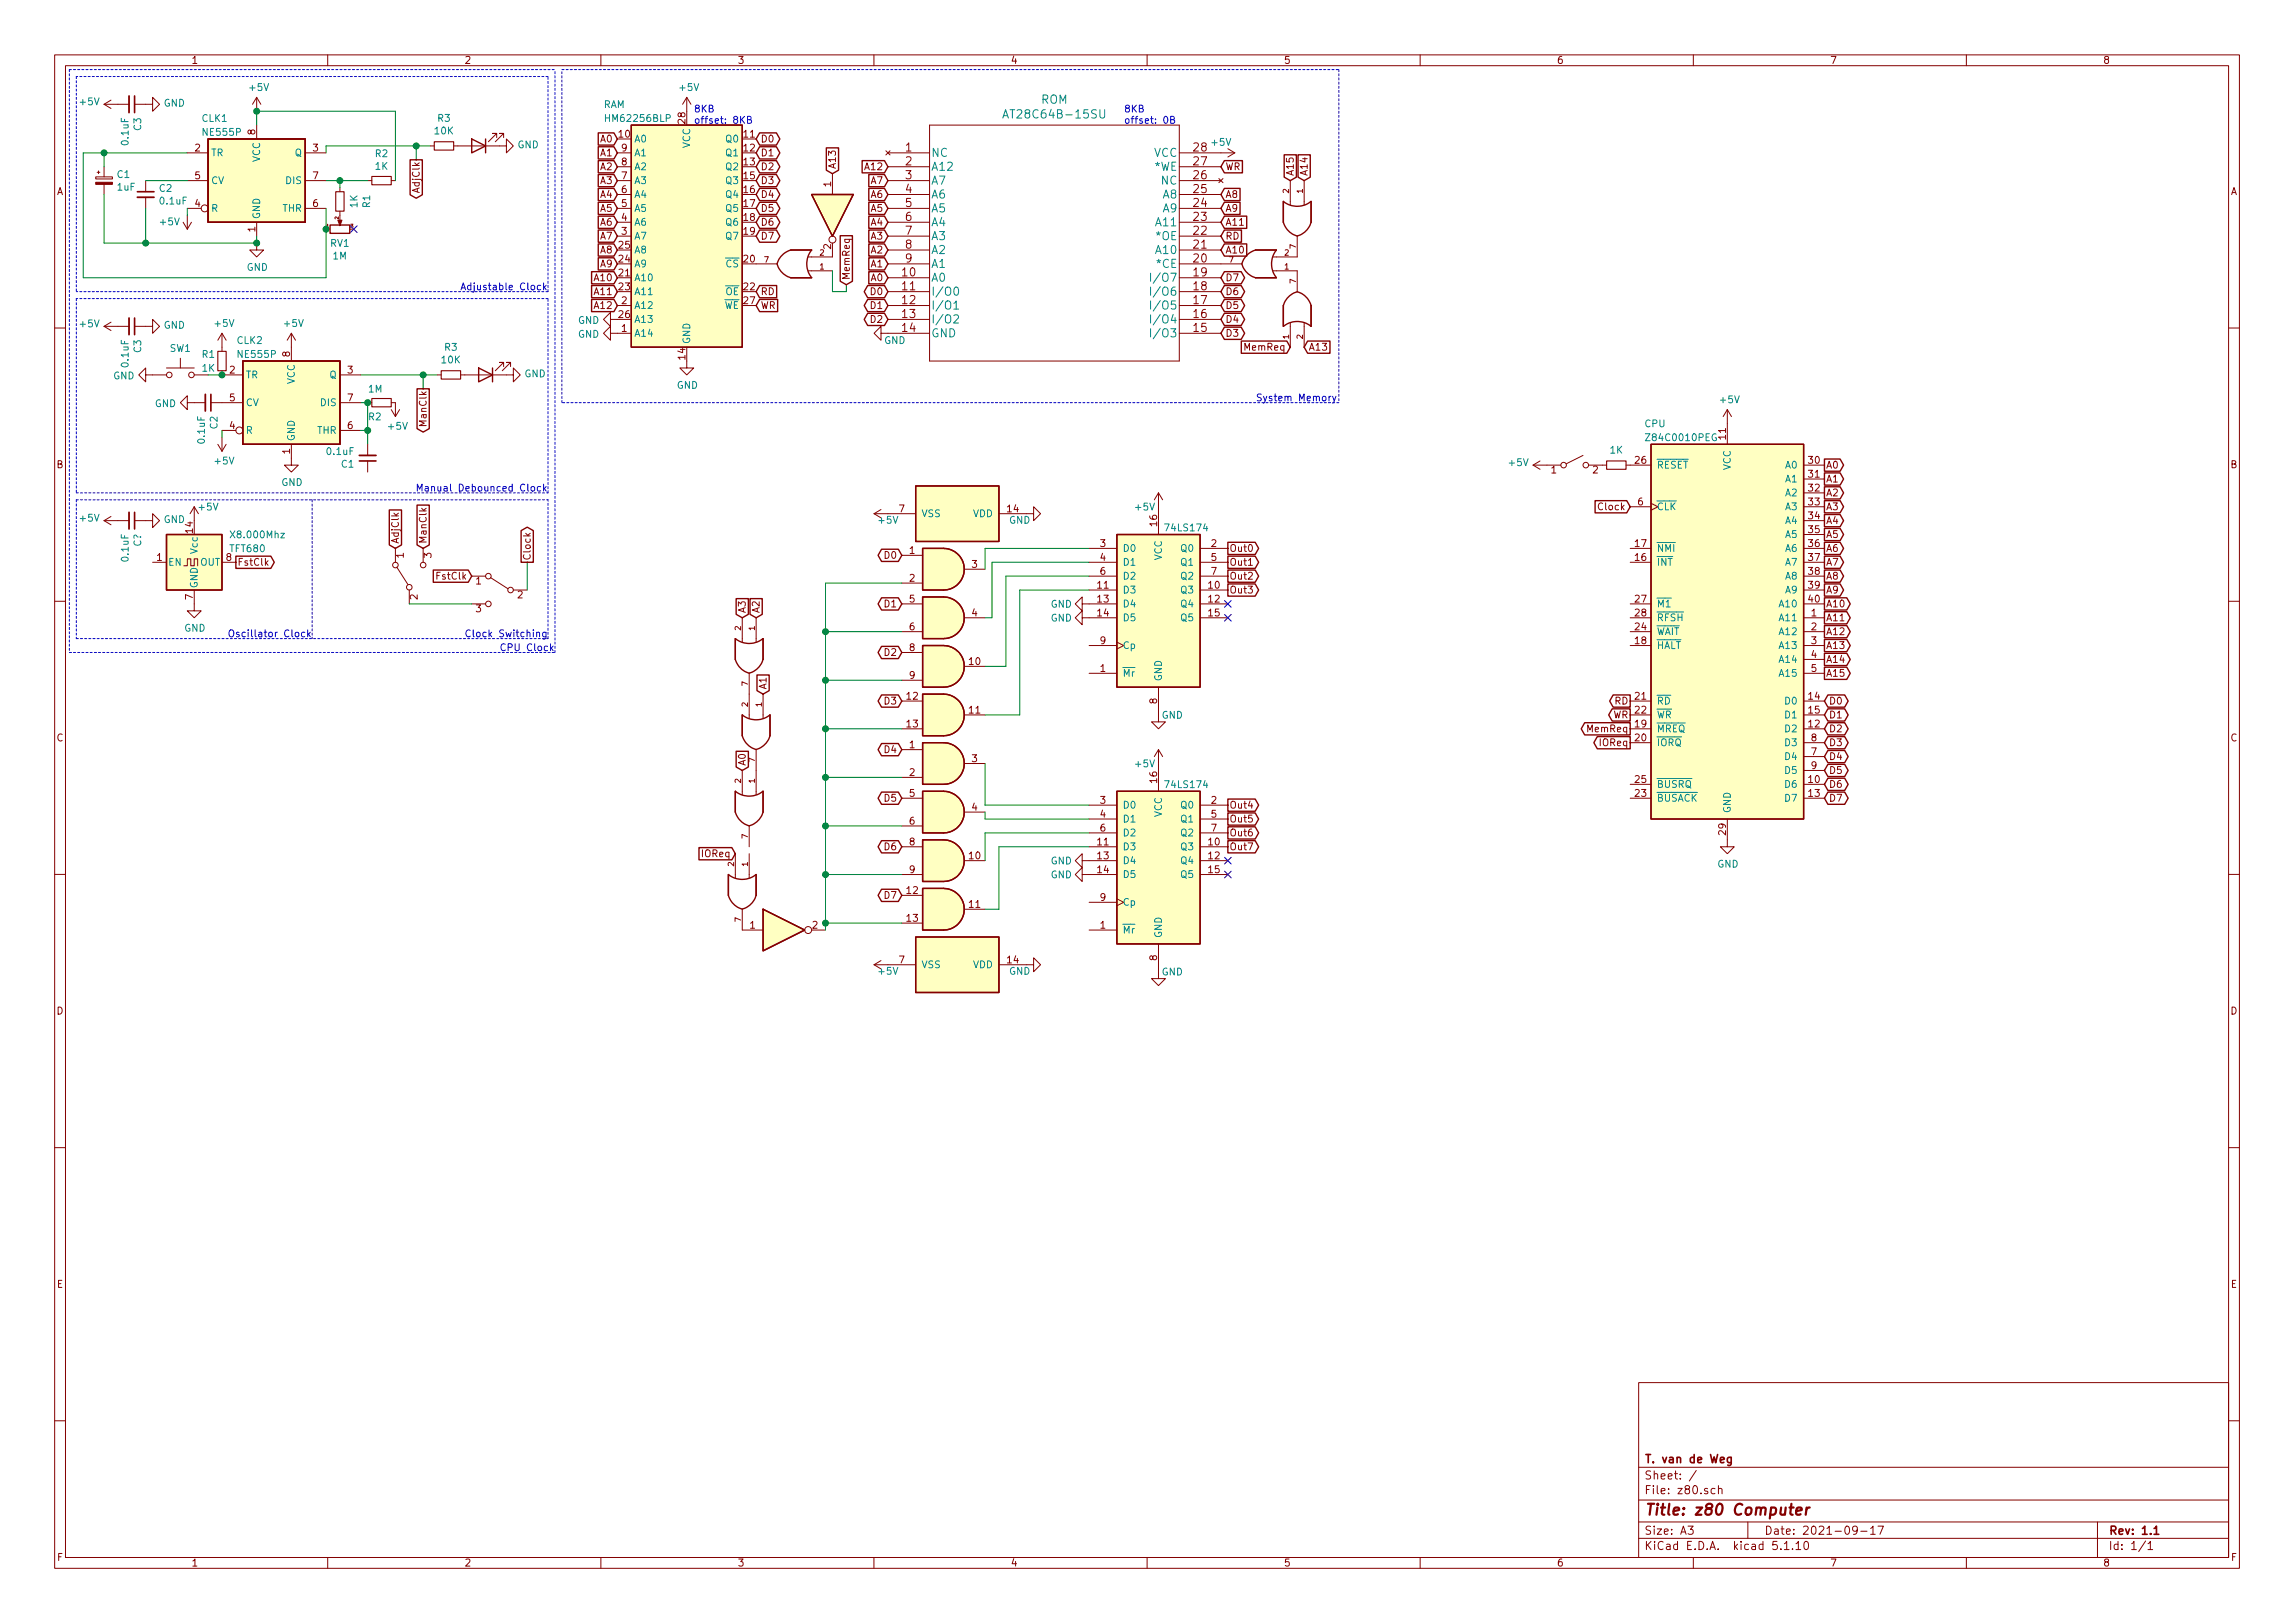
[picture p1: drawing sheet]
<svg xmlns="http://www.w3.org/2000/svg" width="420mm" height="297mm" viewBox="0 0 420 297" stroke-linecap="round" stroke-linejoin="round" font-family="sans-serif">
<defs><g id="words">
<text font-size="2.8" fill="#840000" x="301" y="277.3">Title: z80 Computer</text>
<g font-size="2.1" fill="#008484">
<text x="184.7" y="21.7">AT28C64B-15SU</text>
<text x="190.6" y="19">ROM</text>
<text x="170.4" y="28.7">NC</text>
<text x="211.3" y="28.7">VCC</text>
<text x="170.4" y="31.3">A12</text>
<text x="170.4" y="33.8">A7</text>
<text x="211.5" y="31.3">*WE</text>
<text x="212.6" y="33.8">NC</text>
<text x="170.4" y="36.3">A6</text>
<text x="170.4" y="38.9">A5</text>
<text x="170.4" y="41.4">A4</text>
<text x="211.8" y="41.4">A11</text>
<text x="213" y="38.9">A9</text>
<text x="213" y="36.3">A8</text>
<text x="170.4" y="44">A3</text>
<text x="170.4" y="46.5">A2</text>
<text x="211.8" y="46.5">A10</text>
<text x="211.8" y="44">*OE</text>
<text x="170.4" y="49">A1</text>
<text x="170.4" y="51.6">A0</text>
<text x="211.9" y="49">*CE</text>
<text x="170.4" y="54.1">I/O0</text>
<text x="170.4" y="56.7">I/O1</text>
<text x="170.4" y="59.2">I/O2</text>
<text x="211.7" y="59.2">I/O4</text>
<text x="170.4" y="61.7">GND</text>
</g>
<g font-size="2.1" fill="#840000">
<text x="165.8" y="27.7">1</text>
<text x="218.6" y="27.7">28</text>
<text x="165.8" y="30.3">2</text>
<text x="165.8" y="32.8">3</text>
<text x="165.8" y="35.3">4</text>
<text x="218.6" y="35.3">25</text>
<text x="218.6" y="32.8">26</text>
<text x="218.6" y="30.3">27</text>
<text x="165.8" y="37.9">5</text>
<text x="165.8" y="40.4">6</text>
<text x="218.6" y="40.4">23</text>
<text x="218.6" y="37.9">24</text>
<text x="165.8" y="43">7</text>
<text x="165.8" y="45.5">8</text>
<text x="218.6" y="45.5">21</text>
<text x="218.6" y="43">22</text>
<text x="165.2" y="50.6">10</text>
<text x="165.2" y="53.1">11</text>
<text x="165.8" y="48">9</text>
<text x="218.6" y="53.1">18</text>
<text x="218.6" y="50.6">19</text>
<text x="218.6" y="48">20</text>
<text x="165.2" y="55.7">12</text>
<text x="165.2" y="58.2">13</text>
<text x="218.6" y="58.2">16</text>
<text x="218.6" y="55.7">17</text>
<text x="165.2" y="60.7">14</text>
<text x="218.6" y="60.7">15</text>
<text x="301" y="267.8">T. van de Weg</text>
<text x="301" y="273.5">File: z80.sch</text>
<text x="301" y="270.8">Sheet: /</text>
<text x="301" y="280.9">Size: A3</text>
<text x="323" y="280.9">Date: 2021-09-17</text>
<text x="386" y="280.9">Rev: 1.1</text>
<text x="301" y="283.7">KiCad E.D.A. kicad 5.1.10</text>
<text x="386" y="283.7">Id: 1/1</text>
</g>
<g font-size="1.8" fill="#840000">
<text x="35" y="11.7">1</text>
<text x="85" y="11.7">2</text>
<text x="135" y="11.7">3</text>
<text x="185" y="11.7">4</text>
<text x="235" y="11.7">5</text>
<text x="285" y="11.7">6</text>
<text x="335" y="11.7">7</text>
<text x="385" y="11.7">8</text>
<text x="125.5" y="22.6" transform="rotate(-90 125.5 22.6)">28</text>
<text x="35.7" y="27.7">2</text>
<text x="46.7" y="24.6" transform="rotate(-90 46.7 24.6)">8</text>
<text x="57.3" y="27.7">3</text>
<text x="110" y="26.1">A0</text>
<text x="110" y="28.6">A1</text>
<text x="113.3" y="25.2">10</text>
<text x="113.8" y="27.7">9</text>
<text x="136.2" y="25.2">11</text>
<text x="136.2" y="27.7">12</text>
<text x="139.2" y="26.1">D0</text>
<text x="139.2" y="28.6">D1</text>
<text x="10.4" y="35.7">A</text>
<text x="35.7" y="32.8">5</text>
<text x="57.3" y="32.8">7</text>
<text x="76.8" y="35.1" transform="rotate(-90 76.8 35.1)">AdjClk</text>
<text x="110" y="33.7">A3</text>
<text x="110" y="31.2">A2</text>
<text x="113.8" y="35.3">6</text>
<text x="113.8" y="32.8">7</text>
<text x="113.8" y="30.3">8</text>
<text x="136.2" y="30.3">13</text>
<text x="136.2" y="32.8">15</text>
<text x="136.2" y="35.3">16</text>
<text x="139.2" y="31.2">D2</text>
<text x="139.2" y="33.7">D3</text>
<text x="152.1" y="34.2" transform="rotate(-90 152.1 34.2)">1</text>
<text x="153" y="31" transform="rotate(-90 153 31)">A13</text>
<text x="158.5" y="31.2">A12</text>
<text x="159.5" y="33.7">A7</text>
<text x="224.3" y="31.2">WR</text>
<text x="236.9" y="32.3" transform="rotate(-90 236.9 32.3)">A15</text>
<text x="239.4" y="32.3" transform="rotate(-90 239.4 32.3)">A14</text>
<text x="408.4" y="35.7">A</text>
<text x="35.7" y="37.9">4</text>
<text x="57.3" y="37.9">6</text>
<text x="110" y="36.2">A4</text>
<text x="110" y="38.8">A5</text>
<text x="110" y="41.3">A6</text>
<text x="113.8" y="40.4">4</text>
<text x="113.8" y="37.9">5</text>
<text x="136.2" y="37.9">17</text>
<text x="136.2" y="40.4">18</text>
<text x="139.2" y="38.8">D5</text>
<text x="139.2" y="41.3">D6</text>
<text x="139.2" y="36.2">D4</text>
<text x="159.5" y="36.2">A6</text>
<text x="159.5" y="38.8">A5</text>
<text x="159.5" y="41.3">A4</text>
<text x="224.3" y="36.2">A8</text>
<text x="224.3" y="38.8">A9</text>
<text x="224.3" y="41.3">A11</text>
<text x="46.7" y="42.4" transform="rotate(-90 46.7 42.4)">1</text>
<text x="110" y="43.9">A7</text>
<text x="110" y="46.4">A8</text>
<text x="113.3" y="45.5">25</text>
<text x="113.8" y="43">3</text>
<text x="136.2" y="43">19</text>
<text x="139.2" y="43.9">D7</text>
<text x="152.1" y="45.6" transform="rotate(-90 152.1 45.6)">2</text>
<text x="159.5" y="46.4">A2</text>
<text x="159.5" y="43.9">A3</text>
<text x="224.3" y="46.4">A10</text>
<text x="224.3" y="43.9">RD</text>
<text x="109" y="51.5">A10</text>
<text x="110" y="48.9">A9</text>
<text x="113.3" y="50.6">21</text>
<text x="113.3" y="53.1">23</text>
<text x="113.3" y="48">24</text>
<text x="136.2" y="48">20</text>
<text x="136.2" y="53.1">22</text>
<text x="155.6" y="51.3" transform="rotate(-90 155.6 51.3)">MemReq</text>
<text x="159.5" y="51.5">A0</text>
<text x="159.5" y="48.9">A1</text>
<text x="224.3" y="51.5">D7</text>
<text x="109" y="54">A11</text>
<text x="109" y="56.6">A12</text>
<text x="113.3" y="58.2">26</text>
<text x="113.8" y="55.7">2</text>
<text x="136.2" y="55.7">27</text>
<text x="139.2" y="54">RD</text>
<text x="139.2" y="56.6">WR</text>
<text x="159.5" y="54">D0</text>
<text x="159.5" y="56.6">D1</text>
<text x="159.5" y="59.1">D2</text>
<text x="224.3" y="59.1">D4</text>
<text x="224.3" y="56.6">D5</text>
<text x="224.3" y="54">D6</text>
<text x="53.1" y="65.3" transform="rotate(-90 53.1 65.3)">8</text>
<text x="113.8" y="60.7">1</text>
<text x="125.5" y="65.8" transform="rotate(-90 125.5 65.8)">14</text>
<text x="224.3" y="61.6">D3</text>
<text x="228.1" y="64.2">MemReq</text>
<text x="239.5" y="64.2">A13</text>
<text x="42.1" y="68.4">2</text>
<text x="63.7" y="68.4">3</text>
<text x="42.1" y="73.4">5</text>
<text x="63.7" y="73.4">7</text>
<text x="78.1" y="77.7" transform="rotate(-90 78.1 77.7)">ManClk</text>
<text x="42.1" y="78.5">4</text>
<text x="53.1" y="83.1" transform="rotate(-90 53.1 83.1)">1</text>
<text x="63.7" y="78.5">6</text>
<text x="316" y="80.4" transform="rotate(-90 316 80.4)">11</text>
<text x="10.4" y="85.7">B</text>
<text x="284" y="86.7">1</text>
<text x="291.6" y="86.7">2</text>
<text x="299.4" y="84.9">26</text>
<text x="331.1" y="84.9">30</text>
<text x="331.1" y="87.4">31</text>
<text x="331.1" y="90">32</text>
<text x="334.3" y="88.3">A1</text>
<text x="334.3" y="85.8">A0</text>
<text x="408.4" y="85.7">B</text>
<text x="164.6" y="93.8">7</text>
<text x="184.5" y="93.8">14</text>
<text x="292.8" y="93.4">Clock</text>
<text x="299.9" y="92.5">6</text>
<text x="331.1" y="92.5">33</text>
<text x="331.1" y="95">34</text>
<text x="334.3" y="95.9">A4</text>
<text x="334.3" y="93.4">A3</text>
<text x="334.3" y="90.8">A2</text>
<text x="35.3" y="97.5" transform="rotate(-90 35.3 97.5)">14</text>
<text x="73" y="99.6" transform="rotate(-90 73 99.6)">AdjClk</text>
<text x="78.1" y="99.6" transform="rotate(-90 78.1 99.6)">ManClk</text>
<text x="166.5" y="101.4">1</text>
<text x="201.4" y="100.1">3</text>
<text x="211.8" y="96.3" transform="rotate(-90 211.8 96.3)">16</text>
<text x="221.8" y="100.1">2</text>
<text x="225" y="101">Out0</text>
<text x="299.4" y="100.1">17</text>
<text x="331.1" y="97.6">35</text>
<text x="331.1" y="100.1">36</text>
<text x="334.3" y="101">A6</text>
<text x="334.3" y="98.5">A5</text>
<text x="28.7" y="102.7">1</text>
<text x="41.4" y="102.7">8</text>
<text x="43.4" y="103.5">FstClk</text>
<text x="73.9" y="102.1" transform="rotate(-90 73.9 102.1)">1</text>
<text x="79" y="102.1" transform="rotate(-90 79 102.1)">3</text>
<text x="80.2" y="106.1">FstClk</text>
<text x="87.1" y="107">1</text>
<text x="97.2" y="102.7" transform="rotate(-90 97.2 102.7)">Clock</text>
<text x="162.1" y="102.3">D0</text>
<text x="166.5" y="106.5">2</text>
<text x="178" y="103.9">3</text>
<text x="201" y="107.7">11</text>
<text x="201.4" y="102.7">4</text>
<text x="201.4" y="105.2">6</text>
<text x="221.3" y="107.7">10</text>
<text x="221.8" y="102.7">5</text>
<text x="221.8" y="105.2">7</text>
<text x="225" y="106.1">Out2</text>
<text x="225" y="103.5">Out1</text>
<text x="299.4" y="102.7">16</text>
<text x="331.1" y="102.7">37</text>
<text x="331.1" y="105.2">38</text>
<text x="331.1" y="107.7">39</text>
<text x="334.3" y="103.5">A7</text>
<text x="334.3" y="106.1">A8</text>
<text x="35.3" y="109.7" transform="rotate(-90 35.3 109.7)">7</text>
<text x="76.5" y="109.7" transform="rotate(-90 76.5 109.7)">2</text>
<text x="87.1" y="112.1">3</text>
<text x="94.8" y="109.5">2</text>
<text x="136.5" y="112.3" transform="rotate(-90 136.5 112.3)">A3</text>
<text x="139.1" y="112.3" transform="rotate(-90 139.1 112.3)">A2</text>
<text x="162.1" y="111.2">D1</text>
<text x="166.5" y="110.3">5</text>
<text x="178" y="112.8">4</text>
<text x="201" y="110.3">13</text>
<text x="201" y="112.8">14</text>
<text x="221.3" y="110.3">12</text>
<text x="221.3" y="112.8">15</text>
<text x="225" y="108.6">Out3</text>
<text x="299.4" y="110.3">27</text>
<text x="299.4" y="112.8">28</text>
<text x="331.1" y="110.3">40</text>
<text x="331.6" y="112.8">1</text>
<text x="334.3" y="113.7">A11</text>
<text x="334.3" y="111.2">A10</text>
<text x="334.3" y="108.6">A9</text>
<text x="166.5" y="119.2">8</text>
<text x="166.5" y="115.4">6</text>
<text x="201.4" y="117.9">9</text>
<text x="299.4" y="117.9">18</text>
<text x="299.4" y="115.4">24</text>
<text x="331.6" y="115.4">2</text>
<text x="331.6" y="117.9">3</text>
<text x="334.3" y="118.8">A13</text>
<text x="334.3" y="116.2">A12</text>
<text x="162.1" y="120.1">D2</text>
<text x="166.5" y="124.2">9</text>
<text x="177.5" y="121.7">10</text>
<text x="201.4" y="123">1</text>
<text x="331.6" y="120.4">4</text>
<text x="331.6" y="123">5</text>
<text x="334.3" y="121.3">A14</text>
<text x="334.3" y="123.9">A15</text>
<text x="140.3" y="126.2" transform="rotate(-90 140.3 126.2)">A1</text>
<text x="162.1" y="128.9">D3</text>
<text x="166" y="128.1">12</text>
<text x="177.5" y="130.6">11</text>
<text x="211.8" y="128.8" transform="rotate(-90 211.8 128.8)">8</text>
<text x="295.2" y="131.5">WR</text>
<text x="295.6" y="128.9">RD</text>
<text x="299.4" y="128.1">21</text>
<text x="299.4" y="130.6">22</text>
<text x="331.1" y="128.1">14</text>
<text x="331.1" y="130.6">15</text>
<text x="334.8" y="128.9">D0</text>
<text x="334.8" y="131.5">D1</text>
<text x="10.4" y="135.7">C</text>
<text x="162.1" y="137.8">D4</text>
<text x="166" y="133.1">13</text>
<text x="166.5" y="136.9">1</text>
<text x="290.8" y="134">MemReq</text>
<text x="293" y="136.6">IOReq</text>
<text x="299.4" y="133.1">19</text>
<text x="299.4" y="135.7">20</text>
<text x="331.1" y="133.1">12</text>
<text x="331.6" y="135.7">8</text>
<text x="334.8" y="134">D2</text>
<text x="334.8" y="136.6">D3</text>
<text x="408.4" y="135.7">C</text>
<text x="136.5" y="140.2" transform="rotate(-90 136.5 140.2)">A0</text>
<text x="166.5" y="142">2</text>
<text x="178" y="139.5">3</text>
<text x="211.8" y="143.2" transform="rotate(-90 211.8 143.2)">16</text>
<text x="299.4" y="143.3">25</text>
<text x="331.1" y="143.3">10</text>
<text x="331.6" y="138.2">7</text>
<text x="331.6" y="140.8">9</text>
<text x="334.8" y="139.1">D4</text>
<text x="334.8" y="141.6">D5</text>
<text x="162.1" y="146.7">D5</text>
<text x="166.5" y="145.8">5</text>
<text x="178" y="148.4">4</text>
<text x="201.4" y="147.1">3</text>
<text x="201.4" y="149.6">4</text>
<text x="221.8" y="147.1">2</text>
<text x="221.8" y="149.6">5</text>
<text x="225" y="148">Out4</text>
<text x="299.4" y="145.8">23</text>
<text x="331.1" y="145.8">13</text>
<text x="334.8" y="144.2">D6</text>
<text x="334.8" y="146.7">D7</text>
<text x="162.1" y="155.6">D6</text>
<text x="166.5" y="150.9">6</text>
<text x="166.5" y="154.7">8</text>
<text x="201" y="154.7">11</text>
<text x="201.4" y="152.2">6</text>
<text x="221.3" y="154.7">10</text>
<text x="221.8" y="152.2">7</text>
<text x="225" y="150.5">Out5</text>
<text x="225" y="153.1">Out6</text>
<text x="225" y="155.6">Out7</text>
<text x="316" y="152.8" transform="rotate(-90 316 152.8)">29</text>
<text x="128.6" y="156.9">IOReq</text>
<text x="166.5" y="159.8">9</text>
<text x="177.5" y="157.3">10</text>
<text x="201" y="157.3">13</text>
<text x="201" y="159.8">14</text>
<text x="221.3" y="157.3">12</text>
<text x="221.3" y="159.8">15</text>
<text x="162.1" y="164.5">D7</text>
<text x="166" y="163.6">12</text>
<text x="177.5" y="166.2">11</text>
<text x="201.4" y="164.9">9</text>
<text x="137.3" y="170">1</text>
<text x="148.7" y="170">2</text>
<text x="166" y="168.7">13</text>
<text x="201.4" y="170">1</text>
<text x="164.6" y="176.3">7</text>
<text x="184.5" y="176.3">14</text>
<text x="211.8" y="175.8" transform="rotate(-90 211.8 175.8)">8</text>
<text x="10.4" y="185.7">D</text>
<text x="408.4" y="185.7">D</text>
<text x="10.4" y="235.7">E</text>
<text x="408.4" y="235.7">E</text>
<text x="10.5" y="285.7">F</text>
<text x="35" y="286.7">1</text>
<text x="85" y="286.7">2</text>
<text x="135" y="286.7">3</text>
<text x="185" y="286.7">4</text>
<text x="235" y="286.7">5</text>
<text x="285" y="286.7">6</text>
<text x="335" y="286.7">7</text>
<text x="385" y="286.7">8</text>
<text x="408.5" y="285.7">F</text>
</g>
<g font-size="1.8" fill="#008484">
<text x="45.8" y="16.6">+5V</text>
<text x="124.5" y="16.6">+5V</text>
<text x="14.7" y="19.3">+5V</text>
<text x="25.9" y="23.9" transform="rotate(-90 25.9 23.9)">C3</text>
<text x="30" y="19.5">GND</text>
<text x="37" y="22.3">CLK1</text>
<text x="80.2" y="22.3">R3</text>
<text x="110.5" y="19.8">RAM</text>
<text x="111.2" y="22.3">HM62256BLP</text>
<text x="23.5" y="26.4" transform="rotate(-90 23.5 26.4)">0.1uF</text>
<text x="37.3" y="24.9">NE555P</text>
<text x="38.6" y="28.6">TR</text>
<text x="47.6" y="29.7" transform="rotate(-90 47.6 29.7)">VCC</text>
<text x="54" y="28.6">Q</text>
<text x="68.7" y="28.8">R2</text>
<text x="79.6" y="24.6">10K</text>
<text x="94.7" y="27.1">GND</text>
<text x="116.1" y="26.1">A0</text>
<text x="116.1" y="28.6">A1</text>
<text x="126.4" y="27.1" transform="rotate(-90 126.4 27.1)">VCC</text>
<text x="133" y="26.1">Q0</text>
<text x="133" y="28.6">Q1</text>
<text x="221.9" y="26.7">+5V</text>
<text x="21.5" y="32.6">C1</text>
<text x="21.5" y="34.9">1uF</text>
<text x="29.2" y="35.1">C2</text>
<text x="38.6" y="33.7">CV</text>
<text x="52.4" y="33.7">DIS</text>
<text x="68.7" y="31.1">1K</text>
<text x="116.1" y="33.7">A3</text>
<text x="116.1" y="31.2">A2</text>
<text x="133" y="31.2">Q2</text>
<text x="133" y="33.7">Q3</text>
<text x="29.4" y="37.4">0.1uF</text>
<text x="29.4" y="41.2">+5V</text>
<text x="38.6" y="38.8">R</text>
<text x="47.6" y="40.2" transform="rotate(-90 47.6 40.2)">GND</text>
<text x="51.7" y="38.8">THR</text>
<text x="65.5" y="38" transform="rotate(-90 65.5 38)">1K</text>
<text x="67.8" y="38" transform="rotate(-90 67.8 38)">R1</text>
<text x="116.1" y="41.3">A6</text>
<text x="116.1" y="38.8">A5</text>
<text x="116.1" y="36.2">A4</text>
<text x="133" y="36.2">Q4</text>
<text x="133" y="38.8">Q5</text>
<text x="133" y="41.3">Q6</text>
<text x="60.5" y="45.2">RV1</text>
<text x="61" y="47.5">1M</text>
<text x="116.1" y="46.4">A8</text>
<text x="116.1" y="43.9">A7</text>
<text x="133" y="43.9">Q7</text>
<text x="45.2" y="49.6">GND</text>
<text x="116.1" y="51.5">A10</text>
<text x="116.1" y="48.9">A9</text>
<text x="132.9" y="48.9">CS</text>
<text x="14.7" y="59.9">+5V</text>
<text x="39.4" y="59.8">+5V</text>
<text x="52.1" y="59.8">+5V</text>
<text x="105.8" y="59.3">GND</text>
<text x="116.1" y="56.6">A12</text>
<text x="116.1" y="54">A11</text>
<text x="116.1" y="59.1">A13</text>
<text x="132.5" y="56.6">WE</text>
<text x="132.8" y="54">OE</text>
<text x="25.9" y="64.5" transform="rotate(-90 25.9 64.5)">C3</text>
<text x="30" y="60.2">GND</text>
<text x="31.1" y="64.4">SW1</text>
<text x="37" y="65.5">R1</text>
<text x="43.4" y="63">CLK2</text>
<text x="43.7" y="65.5">NE555P</text>
<text x="81.4" y="64.2">R3</text>
<text x="105.8" y="61.8">GND</text>
<text x="116.1" y="61.6">A14</text>
<text x="126.4" y="63" transform="rotate(-90 126.4 63)">GND</text>
<text x="161.9" y="63">GND</text>
<text x="20.7" y="69.4">GND</text>
<text x="23.5" y="67.1" transform="rotate(-90 23.5 67.1)">0.1uF</text>
<text x="37" y="68">1K</text>
<text x="45" y="69.3">TR</text>
<text x="54" y="70.3" transform="rotate(-90 54 70.3)">VCC</text>
<text x="60.4" y="69.3">Q</text>
<text x="67.5" y="71.8">1M</text>
<text x="80.9" y="66.5">10K</text>
<text x="96" y="69">GND</text>
<text x="123.9" y="71.2">GND</text>
<text x="28.3" y="74.5">GND</text>
<text x="45" y="74.3">CV</text>
<text x="58.8" y="74.3">DIS</text>
<text x="67.5" y="76.9">R2</text>
<text x="315" y="73.8">+5V</text>
<text x="37.5" y="81" transform="rotate(-90 37.5 81)">0.1uF</text>
<text x="39.8" y="78.5" transform="rotate(-90 39.8 78.5)">C2</text>
<text x="45" y="79.4">R</text>
<text x="54" y="80.8" transform="rotate(-90 54 80.8)">GND</text>
<text x="58.1" y="79.4">THR</text>
<text x="59.9" y="83.3">0.1uF</text>
<text x="71.2" y="78.6">+5V</text>
<text x="294.8" y="83">1K</text>
<text x="301.1" y="78.2">CPU</text>
<text x="301.8" y="80.7">Z84C0010PEG</text>
<text x="39.4" y="85">+5V</text>
<text x="51.5" y="88.9">GND</text>
<text x="62.5" y="85.6">C1</text>
<text x="276.4" y="85.3">+5V</text>
<text x="303.3" y="85.8">RESET</text>
<text x="316.9" y="86.1" transform="rotate(-90 316.9 86.1)">VCC</text>
<text x="326.9" y="85.8">A0</text>
<text x="326.9" y="88.3">A1</text>
<text x="14.7" y="95.5">+5V</text>
<text x="30" y="95.7">GND</text>
<text x="36.5" y="93.4">+5V</text>
<text x="161" y="95.8">+5V</text>
<text x="168.7" y="94.7">VSS</text>
<text x="178.1" y="94.7">VDD</text>
<text x="184.7" y="95.8">GND</text>
<text x="207.9" y="93.4">+5V</text>
<text x="303.3" y="93.4">CLK</text>
<text x="326.9" y="90.8">A2</text>
<text x="326.9" y="93.4">A3</text>
<text x="326.9" y="95.9">A4</text>
<text x="25.9" y="100" transform="rotate(-90 25.9 100)">C?</text>
<text x="36.2" y="101.2" transform="rotate(-90 36.2 101.2)">Vcc</text>
<text x="42.2" y="101.1">TFT680</text>
<text x="42.6" y="98.5">X8.000Mhz</text>
<text x="205.5" y="101">D0</text>
<text x="213.6" y="97.2">74LS174</text>
<text x="216.3" y="101">Q0</text>
<text x="303.3" y="101">NMI</text>
<text x="326.9" y="98.5">A5</text>
<text x="326.9" y="101">A6</text>
<text x="23.5" y="102.6" transform="rotate(-90 23.5 102.6)">0.1uF</text>
<text x="30.7" y="103.5">EN</text>
<text x="36.2" y="107.7" transform="rotate(-90 36.2 107.7)">GND</text>
<text x="36.7" y="103.5">OUT</text>
<text x="205.5" y="103.5">D1</text>
<text x="205.5" y="106.1">D2</text>
<text x="212.7" y="102.6" transform="rotate(-90 212.7 102.6)">VCC</text>
<text x="216.3" y="103.5">Q1</text>
<text x="216.3" y="106.1">Q2</text>
<text x="303.3" y="103.5">INT</text>
<text x="326.9" y="103.5">A7</text>
<text x="326.9" y="106.1">A8</text>
<text x="192.4" y="113.8">GND</text>
<text x="192.4" y="111.2">GND</text>
<text x="205.5" y="108.6">D3</text>
<text x="205.5" y="111.2">D4</text>
<text x="205.5" y="113.7">D5</text>
<text x="216.3" y="108.6">Q3</text>
<text x="216.3" y="111.2">Q4</text>
<text x="216.3" y="113.7">Q5</text>
<text x="303.3" y="111.2">M1</text>
<text x="303.3" y="113.7">RFSH</text>
<text x="325.9" y="113.7">A11</text>
<text x="325.9" y="111.2">A10</text>
<text x="326.9" y="108.6">A9</text>
<text x="33.7" y="115.6">GND</text>
<text x="205.5" y="118.8">Cp</text>
<text x="303.3" y="118.8">HALT</text>
<text x="303.3" y="116.2">WAIT</text>
<text x="325.9" y="116.2">A12</text>
<text x="325.9" y="118.8">A13</text>
<text x="205.5" y="123.9">Mr</text>
<text x="212.7" y="124.8" transform="rotate(-90 212.7 124.8)">GND</text>
<text x="325.9" y="121.3">A14</text>
<text x="325.9" y="123.9">A15</text>
<text x="212.7" y="131.5">GND</text>
<text x="303.3" y="128.9">RD</text>
<text x="303.3" y="131.5">WR</text>
<text x="326.9" y="128.9">D0</text>
<text x="326.9" y="131.5">D1</text>
<text x="303.3" y="134">MREQ</text>
<text x="303.3" y="136.6">IORQ</text>
<text x="326.9" y="134">D2</text>
<text x="326.9" y="136.6">D3</text>
<text x="207.9" y="140.4">+5V</text>
<text x="326.9" y="139.1">D4</text>
<text x="326.9" y="141.6">D5</text>
<text x="205.5" y="148">D0</text>
<text x="212.7" y="149.6" transform="rotate(-90 212.7 149.6)">VCC</text>
<text x="213.6" y="144.2">74LS174</text>
<text x="216.3" y="148">Q0</text>
<text x="303.3" y="146.7">BUSACK</text>
<text x="303.3" y="144.2">BUSRQ</text>
<text x="316.9" y="148.9" transform="rotate(-90 316.9 148.9)">GND</text>
<text x="326.9" y="144.2">D6</text>
<text x="326.9" y="146.7">D7</text>
<text x="205.5" y="155.6">D3</text>
<text x="205.5" y="150.5">D1</text>
<text x="205.5" y="153.1">D2</text>
<text x="216.3" y="155.6">Q3</text>
<text x="216.3" y="150.5">Q1</text>
<text x="216.3" y="153.1">Q2</text>
<text x="192.4" y="158.2">GND</text>
<text x="192.4" y="160.7">GND</text>
<text x="205.5" y="158.2">D4</text>
<text x="205.5" y="160.7">D5</text>
<text x="216.3" y="158.2">Q4</text>
<text x="216.3" y="160.7">Q5</text>
<text x="314.4" y="158.8">GND</text>
<text x="205.5" y="165.8">Cp</text>
<text x="205.5" y="170.9">Mr</text>
<text x="212.7" y="171.7" transform="rotate(-90 212.7 171.7)">GND</text>
<text x="161" y="178.4">+5V</text>
<text x="168.7" y="177.2">VSS</text>
<text x="178.1" y="177.2">VDD</text>
<text x="184.7" y="178.4">GND</text>
<text x="212.7" y="178.5">GND</text>
</g>
<g font-size="1.8" fill="#0000c2">
<text x="127" y="20.6">8KB</text>
<text x="127" y="22.6">offset: 8KB</text>
<text x="205.7" y="20.6">8KB</text>
<text x="205.7" y="22.6">offset: 0B</text>
<text x="86" y="53.1">Adjustable Clock</text>
<text x="229.9" y="73.4">System Memory</text>
<text x="78.8" y="90">Manual Debounced Clock</text>
<text x="43.7" y="116.6">Oscillator Clock</text>
<text x="86.7" y="116.6">Clock Switching</text>
<text x="92.6" y="119.2">CPU Clock</text>
</g>
<g font-size="1.4" fill="#840000">
<text x="236" y="35.3" transform="rotate(-90 236 35.3)">2</text>
<text x="238.5" y="35.3" transform="rotate(-90 238.5 35.3)">1</text>
<text x="150.1" y="46.8">2</text>
<text x="235.2" y="46.8">2</text>
<text x="237.2" y="45.5" transform="rotate(-90 237.2 45.5)">7</text>
<text x="140" y="48">7</text>
<text x="150.1" y="49.3">1</text>
<text x="225" y="48">7</text>
<text x="235.2" y="49.3">1</text>
<text x="237.2" y="51.9" transform="rotate(-90 237.2 51.9)">7</text>
<text x="236" y="62" transform="rotate(-90 236 62)">1</text>
<text x="238.5" y="62" transform="rotate(-90 238.5 62)">2</text>
<text x="135.6" y="115.4" transform="rotate(-90 135.6 115.4)">2</text>
<text x="138.2" y="115.4" transform="rotate(-90 138.2 115.4)">1</text>
<text x="136.9" y="125.5" transform="rotate(-90 136.9 125.5)">7</text>
<text x="136.9" y="129.3" transform="rotate(-90 136.9 129.3)">2</text>
<text x="139.4" y="129.3" transform="rotate(-90 139.4 129.3)">1</text>
<text x="135.6" y="143.3" transform="rotate(-90 135.6 143.3)">2</text>
<text x="138.2" y="143.3" transform="rotate(-90 138.2 143.3)">1</text>
<text x="138.2" y="139.5" transform="rotate(-90 138.2 139.5)">7</text>
<text x="136.9" y="153.5" transform="rotate(-90 136.9 153.5)">7</text>
<text x="134.4" y="158.5" transform="rotate(-90 134.4 158.5)">2</text>
<text x="136.9" y="158.5" transform="rotate(-90 136.9 158.5)">1</text>
<text x="135.6" y="168.7" transform="rotate(-90 135.6 168.7)">7</text>
</g>
<g font-size=".9" fill="#840000">
<text x="59.8" y="41.7">1</text>
<text x="62" y="40.1" transform="rotate(-90 62 40.1)">2</text>
<text x="64.2" y="41.7">3</text>
</g>
</g></defs>
<g fill="none" stroke="#840000" stroke-width=".18">
<path d="M10 10h400v277h-400zM12 12h396v273.1h-396zM19 19.1l1.3 .7M19 19.1h4.6M20.3 18.3l-1.3 .8M24.6 19.1h3.3v-1.3l1.3 1.3-1.3 1.3v-1.3M47 17.8l-.8 1.3M47 17.8v2.6M47 17.8l.8 1.3M60 10v2M110 10v2M125.7 17.8l-.7 1.3"/>
<path d="M125.7 17.8v2.6M125.7 17.8l.8 1.3M160 10v2M210 10v2M260 10v2M310 10v2M360 10v2M17.5 32.4h3.1v.4h-3.1zM17.8 31.5h.5M18 31.3v.5M19 30.5v1.9M19 33.7v1.9"/>
<path d="M26.7 33.1v2M26.7 36.1v2M34.3 28h3.8M34.3 33.1h3.8M34.3 38.1h2.5M34.3 39.4v2.5M47 22.9v2.5M55.9 28h3.8M55.9 33.1h3.8M55.9 38.1h3.8M62.2 34.3v.8M62.2 38.6v.8"/>
<path d="M67.3 33.1h.8M71.6 33.1h.8M78.7 26.7h.8M83.1 26.7h9.6v-1.3l1.3 1.3-1.3 1.3v-1.3M90.9 25.2v-.8h-.7h.7l-1.5 1.5M92.2 25.2v-.8h-.8h.8l-1.5 1.5M113 28h2.6M113 30.5h2.6M113 33.1h2.6M113 35.6h2.6M113 38.1h2.6M152.4 31.8v3.8"/>
<path d="M162.2 27.6l.7 .8M162.6 28h7.6M162.6 30.5h7.6M162.6 33.1h7.6M162.6 35.6h7.6M162.6 38.1h7.6M162.9 27.6l-.7 .8M170.2 22.9h45.7v43.2h-45.7zM215.9 28h10.2M215.9 30.5h7.6M215.9 33.1h7.6M215.9 35.6h7.6"/>
<path d="M215.9 38.1h7.6M223.1 32.7l.8 .7M223.9 32.7l-.8 .7M224.8 27.2l1.3 .8M226.1 28l-1.3 .7M236.2 33.1v4.4M238.8 33.1v4.4M19 59.7l1.3 .8M19 59.7h4.6M20.3 59l-1.3 .7M24.6 59.7h3.3v-1.2l1.3 1.2-1.3 1.3v-1.3M33.5 40.7l.8 1.2"/>
<path d="M35.1 40.7l-.8 1.2M47 44.5v1.3h1.3l-1.3 1.2-1.3-1.2h1.3M47 40.7v2.5M111.8 58.5v-1.3l-1.3 1.3 1.3 1.2v-1.2h1.2M113 40.7h2.6M113 43.2h2.6M113 55.9h2.6M138.4 48.3h3.8M148 49.6h4.4M152.4 44.5v2.5h-4.4M162.6 40.7h7.6M162.6 43.2h7.6"/>
<path d="M162.6 45.8h7.6M162.6 48.3h7.6M162.6 50.8h7.6M162.6 53.4h7.6M162.6 55.9h7.6M162.6 58.5h7.6M215.9 40.7h7.6M215.9 43.2h7.6M215.9 45.8h7.6M215.9 48.3h11.4M215.9 50.8h7.6M215.9 53.4h7.6"/>
<path d="M215.9 55.9h7.6M215.9 58.5h7.6M233 49.6h4.5v3.8M236.2 59.1v4.4M237.5 43.2v3.8h-4.5M238.8 59.1v4.4M10 60h2M26.7 68.6v-1.3l-1.3 1.3 1.3 1.3v-1.3h3.8M30.5 67.3h5.1M33 65.6v1.7M34.3 73.7v-1.3l-1.3 1.3 1.3 1.3v-1.3h3.3M35.6 68.6h2.5"/>
<path d="M38.6 73.7h5.8M40.6 67.9v.7h3.8M40.6 78.8h2.6M40.6 61l-.7 1.3M40.6 61v3.3M40.6 61l.8 1.3M53.3 61v5.1M53.3 61l-.7 1.3M53.3 61l.8 1.3M62.2 73.7h3.8M62.2 68.6h3.8M62.2 78.8h3.8"/>
<path d="M67.3 73.7h.8M71.6 73.7h.8v2.5M71.6 75l.8 1.2M73.2 75l-.8 1.2M80 68.6h.8M84.3 68.6h9.7v-1.3l1.2 1.3-1.2 1.3v-1.3M92.2 67.1v-.8h-.8h.8l-1.5 1.6M93.5 67.1v-.8h-.8h.8l-1.6 1.6M111.8 61v-1.3l-1.3 1.3 1.3 1.3v-1.3h3.8M125.7 66.1v1.2h1.3l-1.3 1.3-1.2-1.3h1.2M161.3 61v-1.3l-1.3 1.3 1.3 1.3v-1.3h8.9M215.9 61h7.6"/>
<path d="M316.2 75l-.7 1.2M316.2 75v6.3M316.2 75l.8 1.2M408 60h2M19 95.3l1.3 .7M19 95.3h4.6M20.3 94.5l-1.3 .8M24.6 95.3h3.3v-1.3l1.3 1.3-1.3 1.3v-1.3M35.6 92.7l-.8 1.3M35.6 92.7v2.6M35.6 92.7l.7 1.3M39.9 81.3l.7 1.3"/>
<path d="M40.6 80v2.6M41.4 81.3l-.8 1.3M53.3 81.3v3.8h1.3l-1.3 1.3-1.2-1.3h1.2M67.3 81.3v2M67.3 84.4v2M96.2 97.6l.5 .5M97.1 97.6l-.5 .4M160 94h7.6M160 94l1.3 .8M161.3 93.3l-1.3 .7M182.9 94h6.3v-1.3l1.3 1.3-1.3 1.3v-1.3M212.1 90.2v7.6"/>
<path d="M212.1 90.2l-.8 1.3M212.1 90.2l.8 1.3M280.7 85.1h5M280.7 85.1l1.2 .8M281.9 84.4l-1.2 .7M289.8 83.3l-3 1.6M290.8 85.1h3.3M297.7 85.1h4.6M298.4 92.7h3.9M302.3 92.1l1.2 .6-1.2 .7M330.2 95.3h3.8M330.2 85.1h3.8"/>
<path d="M330.2 87.7h3.8M330.2 90.2h3.8M330.2 92.7h3.8M330.2 97.8h3.8M10 110h2M27.9 102.9h2.6M33.7 103.5h.6v-1.2h.6v1.2h.7v-1.2h.6v1.2M35.6 108v3.8h1.2l-1.2 1.3-1.3-1.3h1.3M40.6 102.9h2.6M48.7 103l.4 .5M49.1 102.6l-.5 .5M72.4 100.4v2.5"/>
<path d="M72.6 103.8l2.1 3.2M74.9 108v2.5M77.5 100.4v2.5M86.4 105.4h2.5M86.4 110.5h2.5M89.8 105.7l3.2 2M94 108h2.5M135.9 113.1v4.4M138.4 113.1v4.4M165.1 110.5h3.8M165.1 119.4h3.8M165.1 115.6h3.8"/>
<path d="M165.1 101.6h3.8M165.1 106.7h3.8M176.5 113.1h3.8M176.5 104.2h3.8M198.1 113.1v-1.3l-1.3 1.3 1.3 1.2v-1.2h6.4M198.1 110.5v-1.2l-1.3 1.2 1.3 1.3v-1.3h6.4M199.4 102.9h5.1M199.4 105.4h5.1M199.4 108h5.1M199.4 100.4h5.1M199.4 118.1h5.1M204.5 117.5l1.2 .6-1.2 .7"/>
<path d="M219.7 102.9h5.1M219.7 105.4h5.1M219.7 108h5.1M219.7 110.5h5.1M219.7 113.1h5.1M219.7 100.4h5.1M228.5 103.5h.8M298.4 102.9h3.9M298.4 110.5h3.9M298.4 113.1h3.9M298.4 100.4h3.9M298.4 118.1h3.9"/>
<path d="M298.4 115.6h3.9M330.2 102.9h3.8M330.2 105.4h3.8M330.2 108h3.8M330.2 110.5h3.8M330.2 113.1h3.8M330.2 100.4h3.8M330.2 118.1h3.8M330.2 115.6h3.8M408 110h2M137.2 123.2v8.3M138.4 137.2v8.3"/>
<path d="M139.7 127v4.5M165.1 124.5h3.8M165.1 128.3h3.8M165.1 133.4h3.8M165.1 137.2h3.8M176.5 122h3.8M176.5 130.8h3.8M176.5 139.7h3.8M199.4 123.2h5.1M212.1 125.8v6.3h1.3l-1.3 1.3-1.3-1.3h1.3M212.1 137.2v7.6M212.1 137.2l-.8 1.3"/>
<path d="M212.1 137.2l.8 1.3M298.4 130.8h3.9M298.4 128.3h3.9M298.4 133.4h3.9M298.4 135.9h3.9M330.2 123.2h3.8M330.2 130.8h3.8M330.2 128.3h3.8M330.2 133.4h3.8M330.2 135.9h3.8M330.2 120.7h3.8M330.2 138.5h3.8"/>
<path d="M134.6 156.2v4.5M135.9 141v4.5M137.2 151.2v3.8M137.2 156.2v4.5M165.1 155h3.8M165.1 142.3h3.8M165.1 146.1h3.8M165.1 151.2h3.8M176.5 157.5h3.8M176.5 148.6h3.8M198.1 157.5v-1.3l-1.3 1.3 1.3 1.3v-1.3h6.4M199.4 155h5.1"/>
<path d="M199.4 147.4h5.1M199.4 149.9h5.1M199.4 152.4h5.1M219.7 155h5.1M219.7 157.5h5.1M219.7 147.4h5.1M219.7 149.9h5.1M219.7 152.4h5.1M298.4 146.1h3.9M298.4 143.5h3.9M316.2 149.9v5.1h1.3l-1.3 1.2-1.2-1.2h1.2M330.2 146.1h3.8"/>
<path d="M330.2 143.5h3.8M330.2 141h3.8M10 160h2M135.9 166.4v3.8h3.8M148.6 170.2h2.5M160 176.6l1.3 .7M160 176.6h7.6M161.3 175.8l-1.3 .8M165.1 160.1h3.8M165.1 163.9h3.8M165.1 168.9h3.8M176.5 166.4h3.8"/>
<path d="M182.9 176.6h6.3v-1.3l1.3 1.3-1.3 1.2v-1.2M198.1 160.1v-1.3l-1.3 1.3 1.3 1.2v-1.2h6.4M199.4 170.2h5.1M199.4 165.1h5.1M204.5 164.5l1.2 .6-1.2 .7M212.1 172.8v6.3h1.3l-1.3 1.3-1.3-1.3h1.3M219.7 160.1h5.1M408 160h2M10 210h2M408 210h2M300 253h108v32.1h-108zM10 260h2"/>
<path d="M300 278.5h108M300 274.5h108M300 268.5h108M309 279.3h1l-.5 .6 .4 .1v.7l-.2 .1-.7-.1M310.5 269.1l-1.2 2M314 272.5l-.5-.1-.2 .3v.6l.2 .1 .5-.1M314.6 272.5h.1a.37 .37 0 0 1 .6 .1v.8M314.6 271.9v1.5M320 278.5v3M340 279.9l-.2 .3h-.5l-.1-.3v-.3l.1-.2 .5-.1 .2 .2a1.19 1.19 0 0 1-.2 1.2l-.5 .1M342.5 279.7l.4-.4v1.5M343.8 279.3h1l-.6 1.5"/>
<path d="M384 278.5v6.6M408 260h2M60 285.1v1.9M110 285.1v1.9M160 285.1v1.9M210 285.1v1.9M260 285.1v1.9M300 281.5h108M310 285.1v1.9M326.7 282.5l.4-.4v1.5M326.7 283.6h.8M328.2 283.5v.1"/>
<path d="M328.8 282.5l.4-.4v1.5M328.8 283.6h.9M330.4 282.3l.3-.2a.94 .94 0 0 1 0 1.5l-.4-.3v-.6zM340.7 280.2h1.1M342.5 280.8h.8M360 285.1v1.9M392.8 282l-1.3 2M393.2 282.5l.5-.4v1.5M393.2 283.6h.9"/>
<circle cx="37.5" cy="38.1" r=".63"/>
<circle cx="152.4" cy="43.9" r=".63"/>
<circle cx="31" cy="68.6" r=".51"/>
<circle cx="35.1" cy="68.6" r=".51"/>
<circle cx="43.8" cy="78.8" r=".63"/>
<circle cx="286.3" cy="85.1" r=".51"/>
<circle cx="290.3" cy="85.1" r=".51"/>
<circle cx="72.4" cy="103.4" r=".51"/>
<circle cx="74.9" cy="107.5" r=".51"/>
<circle cx="77.5" cy="103.4" r=".51"/>
<circle cx="89.4" cy="110.5" r=".51"/>
<circle cx="89.4" cy="105.4" r=".51"/>
<circle cx="93.5" cy="108" r=".51"/>
<circle cx="148" cy="170.2" r=".63"/>
</g>
<path d="M24.6 17.6v3M25.1 35.1h3.1M24.6 58.2v3.1M38.6 72.2v3M24.6 93.8v3M65.8 84.4h3M315 267.2l.7-.1-.1-.3-.4-.1-.2 .2v.7h.6M316.9 266.7v1.2l-.2 .3-.4-.1M316.9 266.8l-.4-.1-.3 .3 .1 .6 .2 .1 .4-.1M394.4 279.7l.4-.4v1.5M394.4 280.8h.8" fill="none" stroke="#840000" stroke-width=".3"/>
<path d="M327.6 275.9h.8M328 275.2l-.2 1.7v.2l.4 .1M328.9 276.6l.9-.2v-.4l-.6-.1-.3 .3v.9l.2 .1 .5-.1M330.8 275.9l-.2 1.3M331.3 275.9a.54 .54 0 0 0-.6 .4" fill="none" stroke="#840000" stroke-width=".41"/>
<path d="M61.5 35.1h1.5v3.5h-1.5zM68.1 32.3h3.5v1.5h-3.5zM79.5 25.9h3.6v1.6h-3.6zM39.9 64.3h1.5v3.6h-1.5zM68.1 72.9h3.5v1.6h-3.5zM80.8 67.9h3.5v1.5h-3.5zM294.1 84.4h3.6v1.5h-3.6z" fill="none" stroke="#840000" stroke-width=".2"/>
<g fill="#ffffc2" stroke="#ffffc2" stroke-width=".18">
<path d="M30.5 97.8h10.1v10.2h-10.1z"/>
<path d="M148.6 35.6h7.6l-3.8 7.6z"/>
<path d="M44.4 66.1h17.8v15.2h-17.8z"/>
<path d="M229.9 45.8h3.8z"/>
<path d="M229.9 50.8h3.8z"/>
<path d="M115.6 22.9h20.3v40.6h-20.3z"/>
<path d="M204.5 144.8h15.2v28h-15.2z"/>
<path d="M134.6 116.9v3.8z"/>
<path d="M139.7 116.9v3.8z"/>
<path d="M135.9 130.8v3.9z"/>
<path d="M141 130.8v3.9z"/>
<path d="M134.6 144.8v3.8z"/>
<path d="M139.7 144.8v3.8z"/>
<path d="M133.3 160.1v3.8z"/>
<path d="M138.4 160.1v3.8z"/>
<path d="M139.7 166.4l7.6 3.8-7.6 3.8z"/>
<path d="M172.7 118.1a3.8 3.8 0 0 1 3.8 3.9 3.8 3.8 0 0 1-3.8 3.8z"/>
<path d="M168.9 118.1h3.8v7.7h-3.8z"/>
<path d="M234.9 36.9v3.8z"/>
<path d="M240 36.9v3.8z"/>
<path d="M240 55.9v3.8z"/>
<path d="M234.9 55.9v3.8z"/>
<path d="M144.8 45.8h3.8z"/>
<path d="M144.8 50.8h3.8z"/>
<path d="M204.5 97.8h15.2v28h-15.2z"/>
<path d="M167.6 88.9h15.3v10.2h-15.3z"/>
<path d="M172.7 127a3.8 3.8 0 0 1 3.8 3.8 3.8 3.8 0 0 1-3.8 3.9z"/>
<path d="M168.9 127h3.8v7.7h-3.8z"/>
<path d="M172.7 109.3a3.8 3.8 0 0 1 3.8 3.8 3.8 3.8 0 0 1-3.8 3.8z"/>
<path d="M168.9 109.3h3.8v7.6h-3.8z"/>
<path d="M172.7 100.4a3.8 3.8 0 0 1 3.8 3.8 3.8 3.8 0 0 1-3.8 3.8z"/>
<path d="M168.9 100.4h3.8v7.6h-3.8z"/>
<path d="M172.7 135.9a3.8 3.8 0 0 1 3.8 3.8 3.8 3.8 0 0 1-3.8 3.8z"/>
<path d="M168.9 135.9h3.8v7.6h-3.8z"/>
<path d="M172.7 144.8a3.8 3.8 0 0 1 3.8 3.8 3.8 3.8 0 0 1-3.8 3.8z"/>
<path d="M168.9 144.8h3.8v7.6h-3.8z"/>
<path d="M172.7 153.7a3.8 3.8 0 0 1 3.8 3.8 3.8 3.8 0 0 1-3.8 3.8z"/>
<path d="M168.9 153.7h3.8v7.6h-3.8z"/>
<path d="M172.7 162.6a3.8 3.8 0 0 1 3.8 3.8 3.8 3.8 0 0 1-3.8 3.8z"/>
<path d="M168.9 162.6h3.8v7.6h-3.8z"/>
<path d="M167.6 171.5h15.3v10.1h-15.3z"/>
<path d="M302.3 81.3h27.9v68.6h-27.9z"/>
<path d="M38.1 25.4h17.8v15.3h-17.8z"/>
</g>
<g fill="none" stroke="#840000" stroke-width=".25">
<path d="M38.1 25.4h17.8v15.3h-17.8zM75.1 29.2h2.2v6.4l-1.1 .7-1.1-.7zM86.4 25.4l2.5 1.3-2.5 1.3zM88.9 25.4v2.6M109.5 31.9h2.9l.6 1.2-.6 1.1h-2.9zM109.5 24.3h2.9l.6 1.1-.6 1.2h-2.9zM109.5 26.9h2.9l.6 1.1-.6 1.1h-2.9zM109.5 29.4h2.9l.6 1.1-.6 1.1h-2.9zM109.5 34.5h2.9l.6 1.1-.6 1.1h-2.9zM109.5 37h2.9l.6 1.1-.6 1.2h-2.9zM109.5 39.6h2.9l.6 1.1-.6 1.1h-2.9zM115.6 22.9h20.3v40.6h-20.3z"/>
<path d="M139.1 24.3h3l.7 1.1-.7 1.2h-3l-.7-1.2zM139.1 26.9h3l.7 1.1-.7 1.1h-3l-.7-1.1zM139.1 29.4h3l.7 1.1-.7 1.1h-3l-.7-1.1zM139.1 31.9h3l.7 1.2-.7 1.1h-3l-.7-1.1zM139.1 37h3l.7 1.1-.7 1.2h-3l-.7-1.2zM139.1 39.6h3l.7 1.1-.7 1.1h-3l-.7-1.1zM139.1 34.5h3l.7 1.1-.7 1.1h-3l-.7-1.1zM148.6 35.6h7.6l-3.8 7.6zM151.3 27.1h2.2v4.1l-1.1 .6-1.1-.6zM157.8 29.4h4.1l.7 1.1-.7 1.1h-4.1zM159.1 31.9h2.8l.7 1.2-.7 1.1h-2.8zM159.1 34.5h2.8l.7 1.1-.7 1.1h-2.8z"/>
<path d="M159.1 37h2.8l.7 1.1-.7 1.2h-2.8zM159.1 39.6h2.8l.7 1.1-.7 1.1h-2.8zM224.2 29.4h3.3v2.2h-3.3l-.7-1.1zM224.2 34.5h2.8v2.2h-2.8l-.7-1.1zM224.2 37h2.8v2.3h-2.8l-.7-1.2zM224.2 39.6h4v2.2h-4l-.7-1.1zM234.9 36.9v3.8a3.7 3.7 0 0 0 2.6 2.5 3.7 3.7 0 0 0 2.5-2.5v-3.8a4 4 0 0 1-5 0M235.1 28.3h2.2v4.1l-1.1 .7-1.1-.7zM237.6 28.3h2.3v4.1l-1.1 .7-1.2-.7zM60.4 41.2h3.6v1.5h-3.6zM108.3 49.7h4.1l.6 1.1-.6 1.2h-4.1zM108.3 52.3h4.1l.6 1.1-.6 1.1h-4.1z"/>
<path d="M108.3 54.8h4.1l.6 1.1-.6 1.1h-4.1zM109.5 42.1h2.9l.6 1.1-.6 1.1h-2.9zM109.5 44.6h2.9l.6 1.2-.6 1.1h-2.9zM109.5 47.2h2.9l.6 1.1-.6 1.1h-2.9zM139.1 42.1h3l.7 1.1-.7 1.1h-3l-.7-1.1zM139.1 52.3h3.1v2.2h-3.1l-.7-1.1zM139.1 54.8h3.3v2.2h-3.3l-.7-1.1zM148.6 50.8a4 4 0 0 1 0-5h-3.8a3.7 3.7 0 0 0-2.5 2.5 3.7 3.7 0 0 0 2.5 2.5h3.8M153.8 43.1h2.3v8.4l-1.2 .6-1.1-.6zM158.9 52.3h3l.7 1.1-.7 1.1h-3l-.7-1.1zM158.9 54.8h3l.7 1.1-.7 1.1h-3l-.7-1.1zM158.9 57.3h3l.7 1.2-.7 1.1h-3l-.7-1.1z"/>
<path d="M159.1 49.7h2.8l.7 1.1-.7 1.2h-2.8zM159.1 47.2h2.8l.7 1.1-.7 1.1h-2.8zM159.1 44.6h2.8l.7 1.2-.7 1.1h-2.8zM159.1 42.1h2.8l.7 1.1-.7 1.1h-2.8zM224.2 44.6h4v2.3h-4l-.7-1.1zM224.2 42.1h3.1v2.2h-3.1l-.7-1.1zM224.2 59.9h3l.7 1.1-.7 1.1h-3l-.7-1.1zM224.2 57.3h3l.7 1.2-.7 1.1h-3l-.7-1.1zM224.2 54.8h3l.7 1.1-.7 1.1h-3l-.7-1.1zM224.2 52.3h3l.7 1.1-.7 1.1h-3l-.7-1.1zM224.2 49.7h3l.7 1.1-.7 1.2h-3l-.7-1.2zM233.7 50.8a4 4 0 0 1 0-5h-3.8a3.7 3.7 0 0 0-2.5 2.5 3.7 3.7 0 0 0 2.5 2.5h3.8"/>
<path d="M234.9 59.7v-3.8a3.7 3.7 0 0 1 2.6-2.5 3.7 3.7 0 0 1 2.5 2.5v3.8a4 4 0 0 0-5 0M44.4 66.1h17.8v15.2h-17.8zM76.4 71.2h2.2v7.2l-1.1 .7-1.1-.7zM87.6 67.3l2.6 1.3-2.6 1.3zM90.2 67.3v2.6M227.3 62.4h8.3l.6 1.1-.6 1.2h-8.3zM239.4 62.4h4.1v2.3h-4.1l-.6-1.2zM30.5 97.8h10.1v10.2h-10.1zM71.3 93.3h2.2v6.4l-1.1 .7-1.1-.7zM76.4 92.4h2.2v7.3l-1.1 .7-1.1-.7zM95.4 97.1l1.1-.6 1.1 .6v5.8h-2.2zM167.6 88.9h15.3v10.2h-15.3z"/>
<path d="M204.5 97.8h15.2v28h-15.2zM224.8 99.2h5l.6 1.2-.6 1.1h-5zM292 91.6h5.8l.6 1.1-.6 1.2h-5.8zM302.3 81.3h27.9v68.6h-27.9zM334 86.5h2.9l.6 1.2-.6 1.1h-2.9zM334 84h2.9l.6 1.1-.6 1.1h-2.9zM334 94.2h2.9l.6 1.1-.6 1.1h-2.9zM334 99.2h2.9l.6 1.2-.6 1.1h-2.9zM334 96.7h2.9l.6 1.1-.6 1.1h-2.9zM334 91.6h2.9l.6 1.1-.6 1.2h-2.9zM334 89.1h2.9l.6 1.1-.6 1.1h-2.9zM43.2 101.8h6.4l.6 1.1-.6 1.1h-6.4z"/>
<path d="M79.3 104.3h6.4l.7 1.1-.7 1.2h-6.4zM134.6 116.9v3.8a3.7 3.7 0 0 0 2.6 2.5 3.7 3.7 0 0 0 2.5-2.5v-3.8a4 4 0 0 1-5.1 0M134.8 109.6h2.2v2.8l-1.1 .7-1.1-.7zM137.3 109.6h2.2v2.8l-1.1 .7-1.1-.7zM161.4 118.3h3.1l.6 1.1-.6 1.1h-3.1l-.6-1.1zM161.4 109.4h3.1l.6 1.1-.6 1.1h-3.1l-.6-1.1zM161.4 100.5h3.1l.6 1.1-.6 1.2h-3.1l-.6-1.2zM168.9 118.1h3.8a3.8 3.8 0 0 1 3.8 3.9 3.8 3.8 0 0 1-3.8 3.8h-3.8zM168.9 109.3h3.8a3.8 3.8 0 0 1 3.8 3.8 3.8 3.8 0 0 1-3.8 3.8h-3.8zM168.9 100.4h3.8a3.8 3.8 0 0 1 3.8 3.8 3.8 3.8 0 0 1-3.8 3.8h-3.8zM224.8 106.9h5l.6 1.1-.6 1.1h-5zM224.8 104.3h5l.6 1.1-.6 1.2h-5z"/>
<path d="M224.8 101.8h5l.6 1.1-.6 1.1h-5zM334 119.6h4.1l.6 1.1-.6 1.1h-4.1zM334 111.9h4.1l.6 1.2-.6 1.1h-4.1zM334 109.4h4.1l.6 1.1-.6 1.1h-4.1zM334 101.8h2.9l.6 1.1-.6 1.1h-2.9zM334 117h4.1l.6 1.1-.6 1.2h-4.1zM334 104.3h2.9l.6 1.1-.6 1.2h-2.9zM334 114.5h4.1l.6 1.1-.6 1.1h-4.1zM334 106.9h2.9l.6 1.1-.6 1.1h-2.9zM134.8 137.5h2.2v2.9l-1.1 .6-1.1-.6zM135.9 130.8v3.9a3.7 3.7 0 0 0 2.5 2.5 3.7 3.7 0 0 0 2.6-2.5v-3.9M135.9 130.8a4 4 0 0 0 5 0"/>
<path d="M138.6 123.5h2.2v2.9l-1.1 .6-1.1-.6zM161.4 136.1h3.1l.6 1.1-.6 1.1h-3.1l-.6-1.1zM161.4 127.2h3.1l.6 1.1-.6 1.1h-3.1l-.6-1.1zM168.9 127h3.8a3.8 3.8 0 0 1 3.8 3.8 3.8 3.8 0 0 1-3.8 3.9h-3.8zM168.9 135.9h3.8a3.8 3.8 0 0 1 3.8 3.8 3.8 3.8 0 0 1-3.8 3.8h-3.8zM290.1 132.3h8.3v2.2h-8.3l-.6-1.1zM292.4 134.8h6v2.2h-6l-.6-1.1zM295.1 129.7h3.3v2.3h-3.3l-.6-1.2zM295.3 127.2h3.1v2.2h-3.1l-.6-1.1zM334 122.1h4.1l.6 1.1-.6 1.1h-4.1zM334.6 132.3h3.1l.7 1.1-.7 1.1h-3.1l-.6-1.1zM334.6 134.8h3.1l.7 1.1-.7 1.1h-3.1l-.6-1.1z"/>
<path d="M334.6 137.3h3.1l.7 1.2-.7 1.1h-3.1l-.6-1.1zM334.6 139.9h3.1l.7 1.1-.7 1.1h-3.1l-.6-1.1zM334.6 127.2h3.1l.7 1.1-.7 1.1h-3.1l-.6-1.1zM334.6 129.7h3.1l.7 1.1-.7 1.2h-3.1l-.6-1.2zM128 155.1h6l.6 1.1-.6 1.2h-6zM134.6 144.8v3.8a3.7 3.7 0 0 0 2.6 2.5 3.7 3.7 0 0 0 2.5-2.5v-3.8a4 4 0 0 1-5.1 0M161.4 153.9h3.1l.6 1.1-.6 1.1h-3.1l-.6-1.1zM161.4 145h3.1l.6 1.1-.6 1.1h-3.1l-.6-1.1zM168.9 144.8h3.8a3.8 3.8 0 0 1 3.8 3.8 3.8 3.8 0 0 1-3.8 3.8h-3.8zM168.9 153.7h3.8a3.8 3.8 0 0 1 3.8 3.8 3.8 3.8 0 0 1-3.8 3.8h-3.8zM204.5 144.8h15.2v28h-15.2zM224.8 148.8h5l.6 1.1-.6 1.1h-5z"/>
<path d="M224.8 146.2h5l.6 1.2-.6 1.1h-5zM224.8 151.3h5l.6 1.1-.6 1.2h-5zM224.8 153.9h5l.6 1.1-.6 1.1h-5zM334.6 142.4h3.1l.7 1.1-.7 1.2h-3.1l-.6-1.2zM334.6 145h3.1l.7 1.1-.7 1.1h-3.1l-.6-1.1zM138.4 160.1a4 4 0 0 1-5 0l-.1 3.8a3.7 3.7 0 0 0 2.6 2.5 3.7 3.7 0 0 0 2.5-2.5v-3.8M139.7 166.4l7.6 3.8-7.6 3.8zM161.4 162.7h3.1l.6 1.2-.6 1.1h-3.1l-.6-1.1zM167.6 171.5h15.3v10.1h-15.3zM168.9 162.6h3.8a3.8 3.8 0 0 1 3.8 3.8 3.8 3.8 0 0 1-3.8 3.8h-3.8z"/>
</g>
<path d="M23.6 17.6v3M25.1 36.1h3.1M23.6 58.2v3.1M37.6 72.2v3M23.6 93.8v3M65.8 83.3h3" fill="none" stroke="#840000" stroke-width=".33"/>
<g fill="none" stroke="#008484" stroke-width=".18">
<path d="M183.6 21.6l.5-1.5 .5 1.5M183.7 21.2h.8M201.4 20.1v1.2l.3 .3 .5-.2v-1.3M174.6 55.5l.5-.4v1.5M174.6 57.8l.6-.2 .3 .5-.9 1h.9M174.6 56.6h.9M174.9 52.6l.1-.1a.86 .86 0 0 1 .1 1.5 .8 .8 0 0 1-.6-.6 .8 .8 0 0 1 .4-.8zM210.6 50v1.5M210.6 52.5v1.5M210.6 55.1v1.5M210.6 57.6v1.5M212.4 57.5l-1.3 2"/>
<path d="M212.4 55l-1.3 1.9M212.4 52.5l-1.3 1.9M212.4 49.9l-1.3 2M213.1 55.2a.5 .5 0 0 1 .5-.1 .5 .5 0 0 1 .2 .5v.5a.5 .5 0 0 1-.5 .5 .5 .5 0 0 1-.4-.5v-.5zM213.1 52.6a.5 .5 0 0 1 .5 0 .5 .5 0 0 1 .2 .4v.6a.5 .5 0 0 1-.5 .5 .5 .5 0 0 1-.4-.5v-.6zM213.1 50.1a.5 .5 0 0 1 .5-.1 .5 .5 0 0 1 .2 .5v.5a.5 .5 0 0 1-.5 .5 .5 .5 0 0 1-.4-.5v-.5zM214.4 50h.9l-.6 1.5M215.1 52.5a.59 .59 0 0 0-.7 .7l.1 .7 .2 .1 .5-.1 .1-.5-.2-.2-.4-.1-.3 .3M215.2 55.1h-.7l-.1 .7 .2-.1h.5l.2 .2-.1 .6-.2 .1-.6-.1M210.6 60.2v1.5M212.4 60.1l-1.3 1.9M213.1 60.2a.5 .5 0 0 1 .5 0 .5 .5 0 0 1 .2 .5v.5a.5 .5 0 0 1-.5 .5 .5 .5 0 0 1-.4-.5v-.5z"/>
<path d="M214.4 60.2h.9l-.5 .5 .4 .2v.6l-.2 .2-.6-.2"/>
</g>
<g fill="#840000" stroke="#840000" stroke-width=".18">
<path d="M61.8 40.3h.8l-.4 1z"/>
<path d="M17.5 33.4h3.1v.3h-3.1z"/>
</g>
<g fill="none" stroke="#0000c2" stroke-width=".18" stroke-dasharray=".4 .4">
<path d="M12.7 12.7v106.7M12.7 12.7h88.9M14 14v39.4M100.3 14h-86.3M102.9 12.7h142.2M245.1 12.7v61M14 54.6v35.6M100.3 54.6h-86.3M100.3 53.4h-86.3M100.3 53.4v-39.4M102.9 73.7v-61M245.1 73.7h-142.2"/>
<path d="M14 90.2h86.3M14 91.5h86.3M14 91.5v25.4M57.1 91.5v25.4M100.3 90.2v-35.6M12.7 119.4h88.9M14 116.9h86.3M100.3 116.9v-25.4M101.6 119.4v-106.7"/>
</g>
<g fill="none" stroke="#008400" stroke-width=".18">
<path d="M19 35.6v8.9h28v-1.3M19 28v2.5M26.7 38.1v6.4M26.7 33.1h7.6M34.3 28h-19.1v22.8h44.5v-12.7M34.3 38.1v1.3M47 22.9v-2.5h25.4v12.7M59.7 33.1h7.6M62.2 33.1v1.2M76.2 26.7v2.5M78.7 26.7h-19v1.3M152.4 49.6v3.8h2.5v-1.3"/>
<path d="M38.1 68.6h2.5M40.6 78.8v1.2M66 68.6h14M66 73.7h1.3v7.6M66 78.8h1.3M77.5 68.6v2.6M74.9 110.5h11.5M96.5 102.9v5.1M151.1 115.6h14M165.1 106.7h-14v63.5M199.4 100.4h-19.1v3.8M199.4 102.9h-17.8v10.2h-1.3"/>
<path d="M199.4 105.4h-15.3v16.6h-3.8M199.4 108h-12.7v22.8h-6.4M151.1 133.4h14M151.1 124.5h14M180.3 139.7v7.7h19.1M151.1 151.2h14M151.1 142.3h14M180.3 148.6v1.3h19.1M199.4 152.4h-19.1v5.1M199.4 155h-16.5v11.4h-2.6M151.1 160.1h14M151.1 168.9h14"/>
</g>
<g fill="none" stroke="#0000c2" stroke-width=".18">
<path d="M135.8 21.9l.5 .7M136.3 21.3l-.7 .7M136.9 21.9h.5l.1-.5-.6-.1v1.3h.4l.3-.3v-.2l-.3-.2M213.2 21.4l.2-.1a.67 .67 0 0 1 .4 .6 .67 .67 0 0 1-.4 .7l-.3-.5zM214.3 21.9h.6v-.5l-.6-.1v1.3h.5l.3-.3v-.2l-.3-.2M84.4 53l.4-1.2 .4 1.2M84.5 52.7h.6M99.6 52.6l.4 .4M100 52.2l-.5 .5M243.3 72.5v.9M243.7 72.5l-.3 .1-.1 .2M244 72.5l.3 .9"/>
<path d="M244.6 72.5l-.5 1.2-.1 .1M76.4 89.9v-1.3l.4 .9 .5-.9v1.3M77.9 89.1h.5v.8M78.4 89.3l-.4 .1-.2 .2 .2 .3 .4-.1M99.6 89.4l.4 .5M100 89l-.5 .5M42 115.5l.2-.2a.47 .47 0 0 1 .6 .4l-.1 .7-.2 .1h-.4a1 1 0 0 1-.1-1zM56.5 116.1l.3 .4M56.8 115.7l-.5 .5M86.1 115.4a.6 .6 0 0 0-.8 .4 .6 .6 0 0 0 .6 .7l.2-.1M92.5 117.9a.6 .6 0 0 0-.8 .5 .6 .6 0 0 0 .6 .7l.2-.1M99.9 115.7v1l-.2 .3-.3-.1"/>
<path d="M99.9 115.8l-.3-.1-.3 .2 .2 .6h.4"/>
</g>
<g fill="#008400" stroke="#008400" stroke-width=".25">
<circle cx="47" cy="20.4" r=".51"/>
<circle cx="62.2" cy="33.1" r=".51"/>
<circle cx="77.5" cy="68.6" r=".51"/>
<circle cx="67.3" cy="78.8" r=".51"/>
<circle cx="26.7" cy="44.5" r=".51"/>
<circle cx="67.3" cy="73.7" r=".51"/>
<circle cx="59.7" cy="41.9" r=".51"/>
<circle cx="19" cy="28" r=".51"/>
<circle cx="47" cy="44.5" r=".51"/>
<circle cx="151.1" cy="115.6" r=".51"/>
<circle cx="151.1" cy="160.1" r=".51"/>
<circle cx="40.6" cy="68.6" r=".51"/>
<circle cx="151.1" cy="124.5" r=".51"/>
<circle cx="151.1" cy="133.4" r=".51"/>
<circle cx="151.1" cy="142.3" r=".51"/>
<circle cx="76.2" cy="26.7" r=".51"/>
<circle cx="151.1" cy="151.2" r=".51"/>
<circle cx="151.1" cy="168.9" r=".51"/>
</g>
<path d="M64.2 41.3l1.2 1.3M65.4 41.3l-1.2 1.3M224.2 112.5l1.2 1.2M224.2 109.9l1.2 1.2M225.4 112.5l-1.2 1.2M225.4 109.9l-1.2 1.2M224.2 156.9l1.2 1.2M224.2 159.4l1.2 1.3M225.4 156.9l-1.2 1.2M225.4 159.4l-1.2 1.3" fill="none" stroke="#000084" stroke-width=".18"/>
<use href="#words"/>
</svg>
